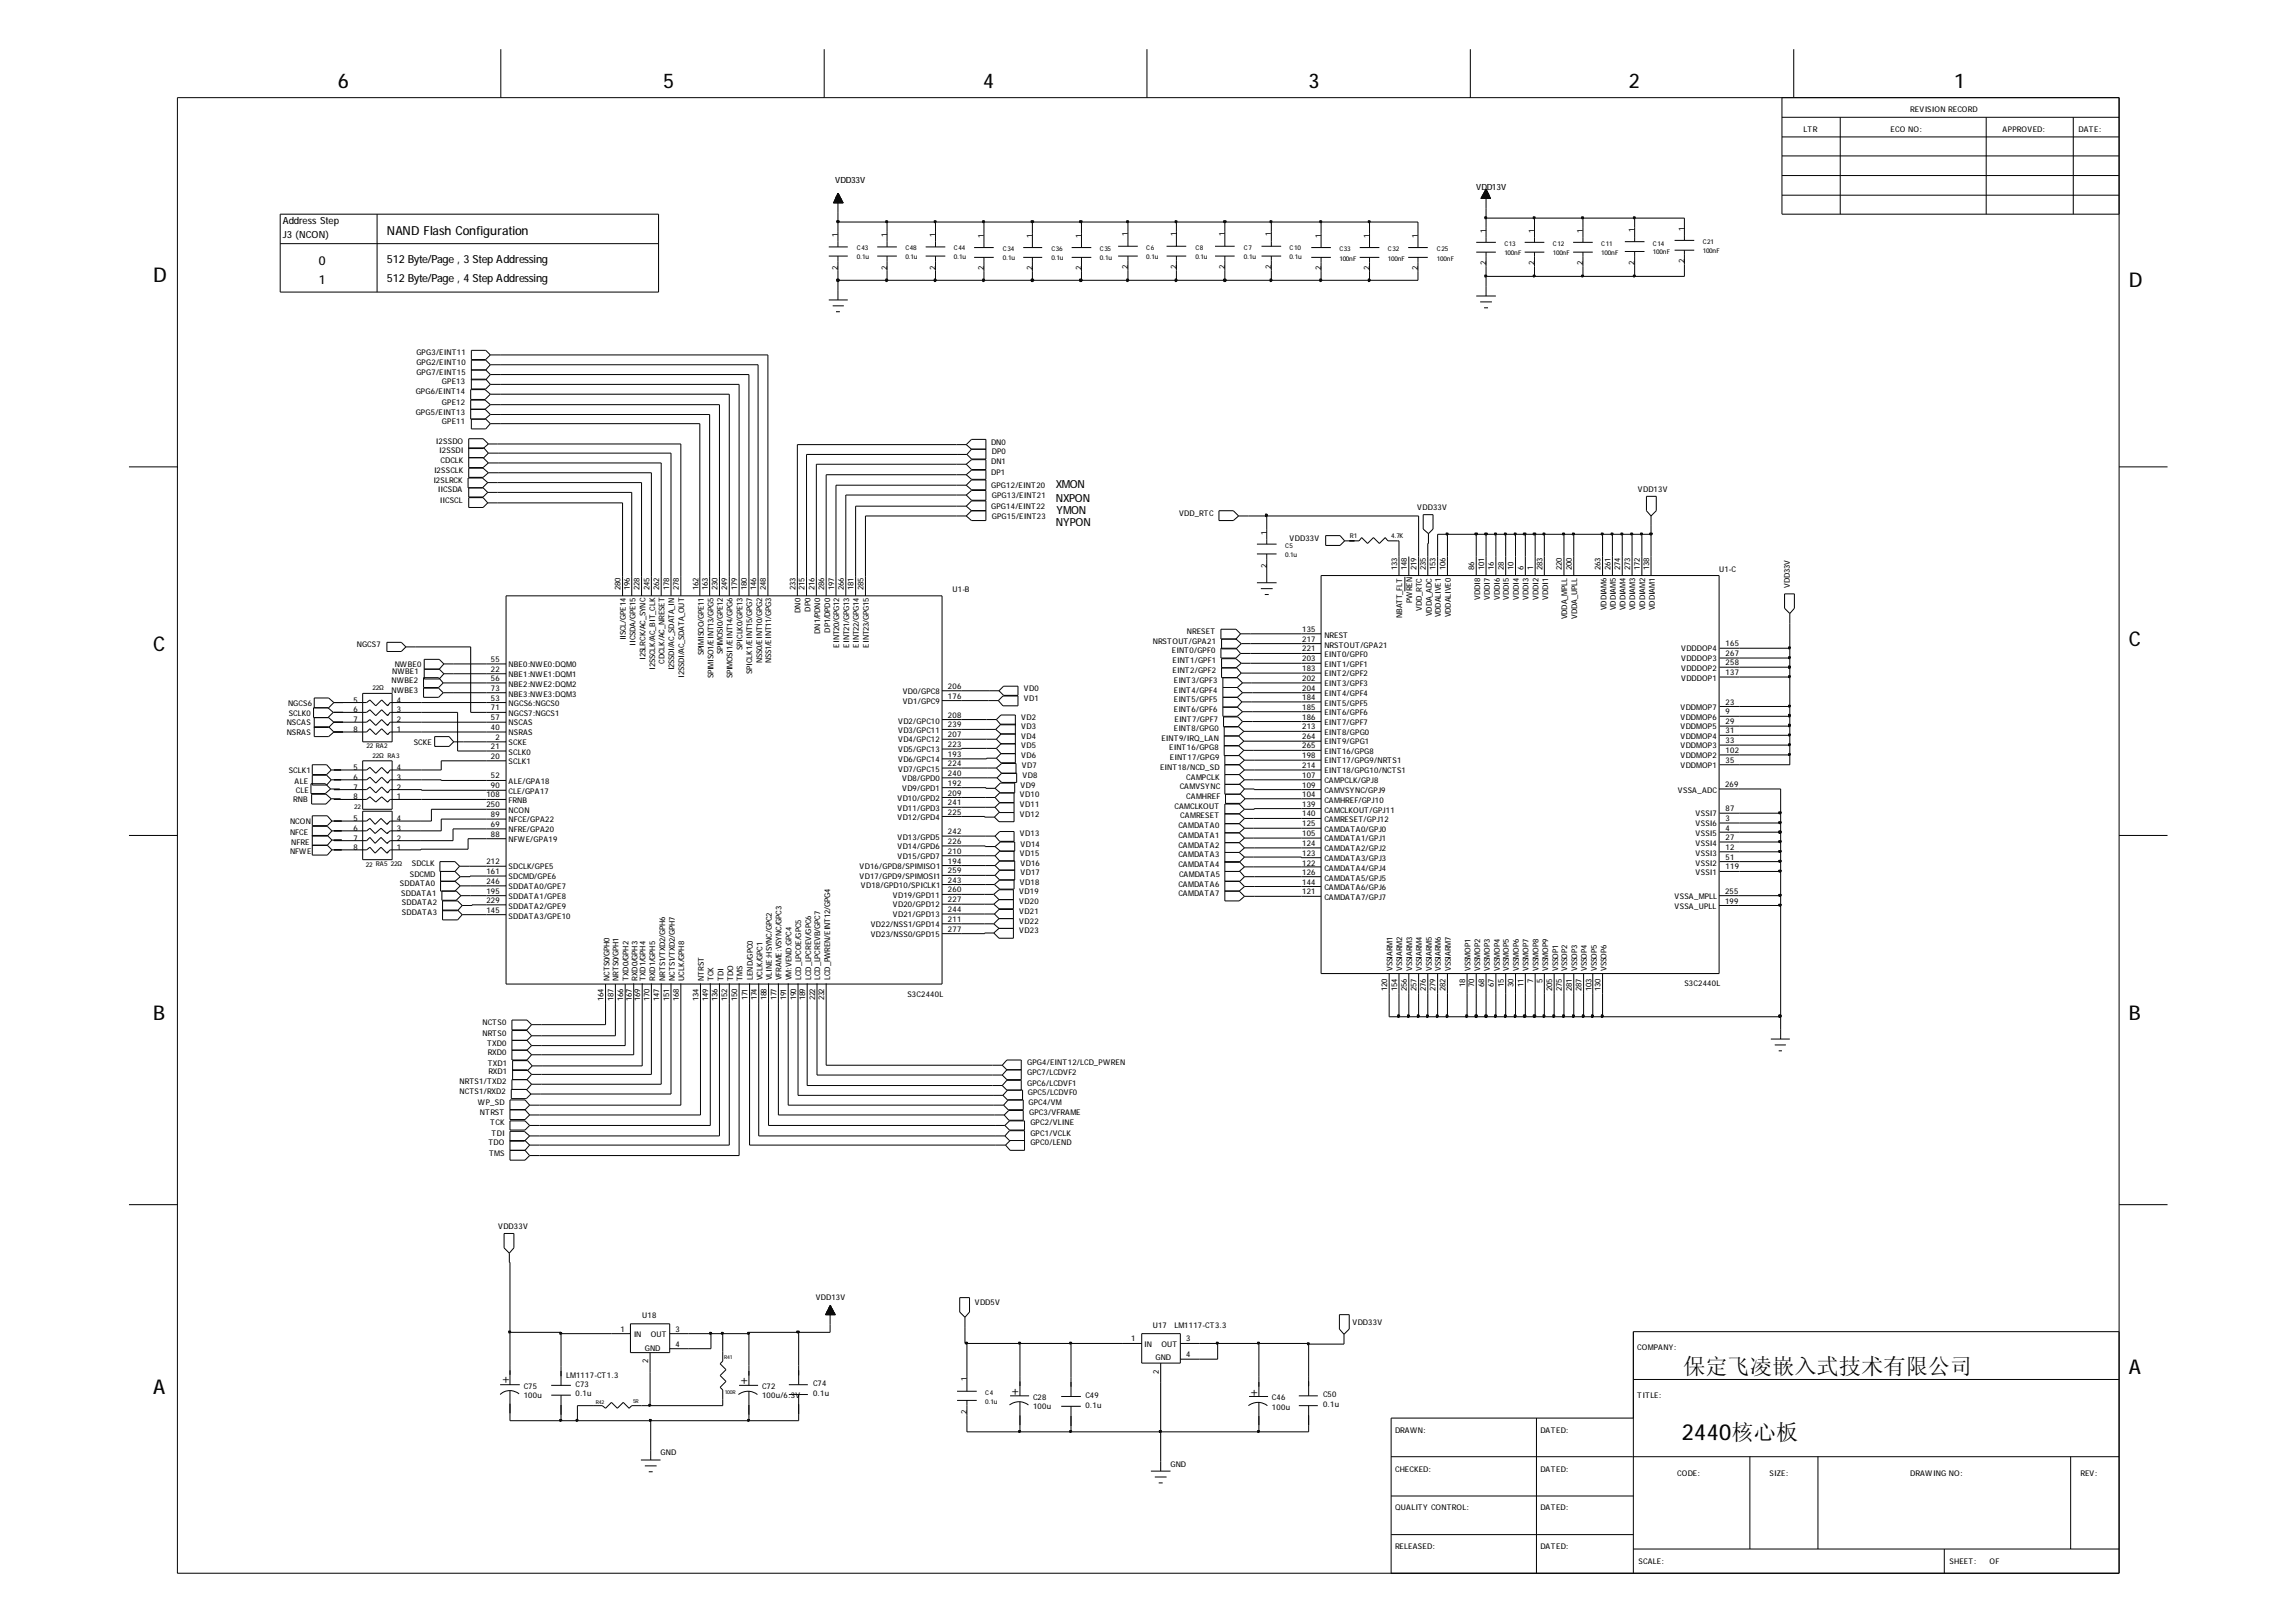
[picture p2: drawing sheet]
<svg xmlns="http://www.w3.org/2000/svg" width="297mm" height="210mm" viewBox="0 0 297 210" stroke-linecap="round" stroke-linejoin="round" font-family="sans-serif">
<defs><g id="words">
<g font-size="2.9">
<text x="217.7" y="177.6">保定飞凌嵌入式技术有限公司</text>
<text x="217.5" y="186.2">2440核心板</text>
</g>
<g font-size="2.6">
<text x="43.7" y="11.4">6</text>
<text x="85.8" y="11.4">5</text>
<text x="127.2" y="11.4">4</text>
<text x="169.2" y="11.4">3</text>
<text x="210.7" y="11.4">2</text>
<text x="252.7" y="11.4">1</text>
<text x="19.8" y="36.5">D</text>
<text x="275.3" y="37.1">D</text>
<text x="275.3" y="83.6">C</text>
<text x="19.8" y="84.3">C</text>
<text x="19.8" y="131.9">B</text>
<text x="275.3" y="131.9">B</text>
<text x="275.3" y="177.7">A</text>
<text x="19.8" y="180.3">A</text>
</g>
<g font-size="1.6">
<text x="41.2" y="34.2">0</text>
<text x="50" y="30.4">NAND Flash Configuration</text>
<text x="41.2" y="36.7">1</text>
<text x="64.9" y="178.9">+</text>
<text x="95.7" y="179">+</text>
<text x="130.7" y="180.4">+</text>
<text x="161.6" y="180.5">+</text>
</g>
<g font-size="1.4">
<text x="50" y="34.1">512 Byte/Page , 3 Step Addressing</text>
<text x="50" y="36.5">512 Byte/Page , 4 Step Addressing</text>
<text x="136.6" y="63.2">XMON</text>
<text x="136.6" y="64.9">NXPON</text>
<text x="136.6" y="68.1">NYPON</text>
<text x="136.7" y="66.5">YMON</text>
</g>
<g font-size="1.3">
<text x="36.6" y="29">Address Step</text>
<text x="36.6" y="30.8">J3 (NCON)</text>
</g>
<g font-size="1.1">
<text x="108" y="23.6">VDD33V</text>
<text x="190.9" y="24.6">VDD13V</text>
</g>
<g font-size="1">
<text x="233.3" y="17">LTR</text>
<text x="244.5" y="17">ECO NO:</text>
<text x="247.1" y="14.5">REVISION RECORD</text>
<text x="259" y="17">APPROVED:</text>
<text x="268.8" y="17">DATE:</text>
<text x="211.4" y="30" transform="rotate(-90 211.4 30)">1</text>
<text x="217.8" y="29.8" transform="rotate(-90 217.8 29.8)">1</text>
<text x="108.4" y="34.9" transform="rotate(-90 108.4 34.9)">2</text>
<text x="108.4" y="30.7" transform="rotate(-90 108.4 30.7)">1</text>
<text x="114.7" y="34.9" transform="rotate(-90 114.7 34.9)">2</text>
<text x="114.7" y="30.7" transform="rotate(-90 114.7 30.7)">1</text>
<text x="121" y="34.9" transform="rotate(-90 121 34.9)">2</text>
<text x="121" y="30.7" transform="rotate(-90 121 30.7)">1</text>
<text x="127.3" y="35" transform="rotate(-90 127.3 35)">2</text>
<text x="127.3" y="30.7" transform="rotate(-90 127.3 30.7)">1</text>
<text x="133.5" y="35" transform="rotate(-90 133.5 35)">2</text>
<text x="133.5" y="30.7" transform="rotate(-90 133.5 30.7)">1</text>
<text x="139.9" y="35" transform="rotate(-90 139.9 35)">2</text>
<text x="139.9" y="30.7" transform="rotate(-90 139.9 30.7)">1</text>
<text x="145.9" y="34.8" transform="rotate(-90 145.9 34.8)">2</text>
<text x="145.9" y="30.6" transform="rotate(-90 145.9 30.6)">1</text>
<text x="152.1" y="34.8" transform="rotate(-90 152.1 34.8)">2</text>
<text x="152.1" y="30.6" transform="rotate(-90 152.1 30.6)">1</text>
<text x="158.4" y="34.8" transform="rotate(-90 158.4 34.8)">2</text>
<text x="158.4" y="30.6" transform="rotate(-90 158.4 30.6)">1</text>
<text x="164.4" y="34.8" transform="rotate(-90 164.4 34.8)">2</text>
<text x="164.4" y="30.6" transform="rotate(-90 164.4 30.6)">1</text>
<text x="170.9" y="35" transform="rotate(-90 170.9 35)">2</text>
<text x="170.9" y="30.7" transform="rotate(-90 170.9 30.7)">1</text>
<text x="177.1" y="35" transform="rotate(-90 177.1 35)">2</text>
<text x="177.1" y="30.7" transform="rotate(-90 177.1 30.7)">1</text>
<text x="183.4" y="35" transform="rotate(-90 183.4 35)">2</text>
<text x="183.4" y="30.7" transform="rotate(-90 183.4 30.7)">1</text>
<text x="192.2" y="34.3" transform="rotate(-90 192.2 34.3)">2</text>
<text x="192.2" y="30.1" transform="rotate(-90 192.2 30.1)">1</text>
<text x="198.5" y="34.3" transform="rotate(-90 198.5 34.3)">2</text>
<text x="198.5" y="30.1" transform="rotate(-90 198.5 30.1)">1</text>
<text x="204.7" y="34.3" transform="rotate(-90 204.7 34.3)">2</text>
<text x="204.7" y="30.1" transform="rotate(-90 204.7 30.1)">1</text>
<text x="211.4" y="34.2" transform="rotate(-90 211.4 34.2)">2</text>
<text x="217.8" y="34.1" transform="rotate(-90 217.8 34.1)">2</text>
<text x="53.8" y="47.2">GPG2/EINT10</text>
<text x="53.8" y="45.9">GPG3/EINT11</text>
<text x="53.8" y="53.6">GPG5/EINT13</text>
<text x="53.8" y="51">GPG6/EINT14</text>
<text x="53.8" y="48.4">GPG7/EINT15</text>
<text x="57.1" y="52.3">GPE12</text>
<text x="57.1" y="49.7">GPE13</text>
<text x="56.4" y="57.4">I2SSDO</text>
<text x="56.8" y="58.6">I2SSDI</text>
<text x="57" y="59.9">CDCLK</text>
<text x="57.1" y="54.8">GPE11</text>
<text x="128.2" y="57.5">DN0</text>
<text x="128.3" y="58.8">DP0</text>
<text x="56" y="62.4">I2SLRCK</text>
<text x="56.1" y="61.1">I2SSCLK</text>
<text x="56.6" y="63.7">IICSDA</text>
<text x="56.9" y="65">IICSCL</text>
<text x="128.2" y="60">DN1</text>
<text x="128.2" y="61.4">DP1</text>
<text x="128.2" y="63.2">GPG12/EINT20</text>
<text x="128.2" y="65.9">GPG14/EINT22</text>
<text x="128.3" y="64.4">GPG13/EINT21</text>
<text x="183.3" y="66">VDD33V</text>
<text x="211.8" y="63.6">VDD13V</text>
<text x="128.3" y="67.2">GPG15/EINT23</text>
<text x="152.5" y="66.7">VDD_RTC</text>
<text x="163.8" y="69.2" transform="rotate(-90 163.8 69.2)">1</text>
<text x="166.8" y="69.9">VDD33V</text>
<text x="80.3" y="76.3" transform="rotate(-90 80.3 76.3)">280</text>
<text x="81.4" y="76.3" transform="rotate(-90 81.4 76.3)">196</text>
<text x="82.7" y="76.3" transform="rotate(-90 82.7 76.3)">228</text>
<text x="84" y="76.3" transform="rotate(-90 84 76.3)">245</text>
<text x="85.3" y="76.3" transform="rotate(-90 85.3 76.3)">262</text>
<text x="86.5" y="76.3" transform="rotate(-90 86.5 76.3)">178</text>
<text x="87.8" y="76.3" transform="rotate(-90 87.8 76.3)">278</text>
<text x="90.3" y="76.3" transform="rotate(-90 90.3 76.3)">162</text>
<text x="91.5" y="76.3" transform="rotate(-90 91.5 76.3)">163</text>
<text x="92.8" y="76.3" transform="rotate(-90 92.8 76.3)">230</text>
<text x="94.1" y="76.3" transform="rotate(-90 94.1 76.3)">249</text>
<text x="95.3" y="76.3" transform="rotate(-90 95.3 76.3)">179</text>
<text x="96.6" y="76.3" transform="rotate(-90 96.6 76.3)">180</text>
<text x="97.8" y="76.3" transform="rotate(-90 97.8 76.3)">146</text>
<text x="99.1" y="76.3" transform="rotate(-90 99.1 76.3)">248</text>
<text x="102.9" y="76.3" transform="rotate(-90 102.9 76.3)">233</text>
<text x="104.1" y="76.3" transform="rotate(-90 104.1 76.3)">215</text>
<text x="105.3" y="76.3" transform="rotate(-90 105.3 76.3)">216</text>
<text x="106.6" y="76.3" transform="rotate(-90 106.6 76.3)">286</text>
<text x="107.9" y="76.3" transform="rotate(-90 107.9 76.3)">197</text>
<text x="109.1" y="76.3" transform="rotate(-90 109.1 76.3)">266</text>
<text x="110.4" y="76.3" transform="rotate(-90 110.4 76.3)">181</text>
<text x="111.7" y="76.3" transform="rotate(-90 111.7 76.3)">285</text>
<text x="123.2" y="76.6">U1-B</text>
<text x="163.8" y="73.4" transform="rotate(-90 163.8 73.4)">2</text>
<text x="180.7" y="73.8" transform="rotate(-90 180.7 73.8)">133</text>
<text x="181.9" y="73.8" transform="rotate(-90 181.9 73.8)">148</text>
<text x="182.6" y="78" transform="rotate(-90 182.6 78)">PWREN</text>
<text x="183.2" y="73.8" transform="rotate(-90 183.2 73.8)">219</text>
<text x="184.4" y="73.8" transform="rotate(-90 184.4 73.8)">235</text>
<text x="185.7" y="73.8" transform="rotate(-90 185.7 73.8)">153</text>
<text x="186.9" y="73.8" transform="rotate(-90 186.9 73.8)">106</text>
<text x="190.7" y="73.8" transform="rotate(-90 190.7 73.8)">86</text>
<text x="191.4" y="77.6" transform="rotate(-90 191.4 77.6)">VDDI8</text>
<text x="191.9" y="73.8" transform="rotate(-90 191.9 73.8)">101</text>
<text x="192.7" y="77.6" transform="rotate(-90 192.7 77.6)">VDDI7</text>
<text x="193.2" y="73.8" transform="rotate(-90 193.2 73.8)">16</text>
<text x="194" y="77.6" transform="rotate(-90 194 77.6)">VDDI6</text>
<text x="194.5" y="73.8" transform="rotate(-90 194.5 73.8)">28</text>
<text x="195.2" y="77.6" transform="rotate(-90 195.2 77.6)">VDDI5</text>
<text x="195.7" y="73.8" transform="rotate(-90 195.7 73.8)">10</text>
<text x="196.4" y="77.6" transform="rotate(-90 196.4 77.6)">VDDI4</text>
<text x="197" y="73.8" transform="rotate(-90 197 73.8)">6</text>
<text x="197.7" y="77.6" transform="rotate(-90 197.7 77.6)">VDDI3</text>
<text x="198.3" y="73.8" transform="rotate(-90 198.3 73.8)">1</text>
<text x="199" y="77.6" transform="rotate(-90 199 77.6)">VDDI2</text>
<text x="199.5" y="73.8" transform="rotate(-90 199.5 73.8)">283</text>
<text x="200.2" y="77.6" transform="rotate(-90 200.2 77.6)">VDDI1</text>
<text x="202" y="73.8" transform="rotate(-90 202 73.8)">220</text>
<text x="203.3" y="73.8" transform="rotate(-90 203.3 73.8)">200</text>
<text x="207" y="73.8" transform="rotate(-90 207 73.8)">263</text>
<text x="208.3" y="73.8" transform="rotate(-90 208.3 73.8)">261</text>
<text x="209.5" y="73.8" transform="rotate(-90 209.5 73.8)">274</text>
<text x="210.8" y="73.8" transform="rotate(-90 210.8 73.8)">273</text>
<text x="212.1" y="73.8" transform="rotate(-90 212.1 73.8)">172</text>
<text x="213.3" y="73.8" transform="rotate(-90 213.3 73.8)">138</text>
<text x="222.3" y="74">U1-C</text>
<text x="231.5" y="76" transform="rotate(-90 231.5 76)">VDD33V</text>
<text x="46.1" y="83.7">NGCS7</text>
<text x="80.9" y="82.8" transform="rotate(-90 80.9 82.8)">IISCL/GPE14</text>
<text x="82.2" y="83.5" transform="rotate(-90 82.2 83.5)">IICSDA/GPE15</text>
<text x="103.5" y="79.3" transform="rotate(-90 103.5 79.3)">DN0</text>
<text x="104.8" y="79.1" transform="rotate(-90 104.8 79.1)">DP0</text>
<text x="106.1" y="82" transform="rotate(-90 106.1 82)">DN1/PDN0</text>
<text x="107.4" y="81.8" transform="rotate(-90 107.4 81.8)">DP1/DPD0</text>
<text x="108.5" y="83.7" transform="rotate(-90 108.5 83.7)">EINT20/GPG12</text>
<text x="109.8" y="83.7" transform="rotate(-90 109.8 83.7)">EINT21/GPG13</text>
<text x="111.1" y="83.7" transform="rotate(-90 111.1 83.7)">EINT22/GPG14</text>
<text x="112.4" y="83.7" transform="rotate(-90 112.4 83.7)">EINT23/GPG15</text>
<text x="149.1" y="83.2">NRSTOUT/GPA21</text>
<text x="153.5" y="82">NRESET</text>
<text x="168.4" y="81.7">135</text>
<text x="168.4" y="83">217</text>
<text x="171.3" y="82.5">NREST</text>
<text x="171.3" y="83.7">NRSTOUT/GPA21</text>
<text x="181.4" y="79.9" transform="rotate(-90 181.4 79.9)">NBATT_FLT</text>
<text x="183.9" y="79" transform="rotate(-90 183.9 79)">VDD_RTC</text>
<text x="185.2" y="79.7" transform="rotate(-90 185.2 79.7)">VDDA_ADC</text>
<text x="186.4" y="79.9" transform="rotate(-90 186.4 79.9)">VDDALIVE1</text>
<text x="187.6" y="79.9" transform="rotate(-90 187.6 79.9)">VDDALIVE0</text>
<text x="202.7" y="80.1" transform="rotate(-90 202.7 80.1)">VDDA_MPLL</text>
<text x="204" y="80" transform="rotate(-90 204 80)">VDDA_UPLL</text>
<text x="207.8" y="78.9" transform="rotate(-90 207.8 78.9)">VDDIAM6</text>
<text x="209" y="78.9" transform="rotate(-90 209 78.9)">VDDIAM5</text>
<text x="210.2" y="78.9" transform="rotate(-90 210.2 78.9)">VDDIAM4</text>
<text x="211.5" y="78.9" transform="rotate(-90 211.5 78.9)">VDDIAM3</text>
<text x="212.8" y="78.9" transform="rotate(-90 212.8 78.9)">VDDIAM2</text>
<text x="214" y="78.9" transform="rotate(-90 214 78.9)">VDDIAM1</text>
<text x="223.2" y="83.6">165</text>
<text x="50.6" y="88.3">NWBE2</text>
<text x="50.6" y="89.6">NWBE3</text>
<text x="50.7" y="87.1">NWBE1</text>
<text x="51.1" y="86.3">NWBE0</text>
<text x="63.5" y="85.6">55</text>
<text x="63.5" y="86.9">22</text>
<text x="63.5" y="88.1">56</text>
<text x="63.5" y="89.3">73</text>
<text x="65.8" y="86.3">NBE0:NWE0:DQM0</text>
<text x="65.8" y="87.6">NBE1:NWE1:DQM1</text>
<text x="65.8" y="88.8">NBE2:NWE2:DQM2</text>
<text x="83.5" y="85.4" transform="rotate(-90 83.5 85.4)">I2SLRCK/AC_SYNC</text>
<text x="84.8" y="86.6" transform="rotate(-90 84.8 86.6)">I2SSCLK/AC_BIT_CLK</text>
<text x="85.9" y="85.9" transform="rotate(-90 85.9 85.9)">CDCLK/AC_NRESET</text>
<text x="87.2" y="86.7" transform="rotate(-90 87.2 86.7)">I2SSDI/AC_SDATA_IN</text>
<text x="88.5" y="87.6" transform="rotate(-90 88.5 87.6)">I2SSDI/AC_SDATA_OUT</text>
<text x="91" y="84.8" transform="rotate(-90 91 84.8)">SPIMISOO/GPE11</text>
<text x="92.3" y="87.7" transform="rotate(-90 92.3 87.7)">SPIMISO1/EINT13/GPG5</text>
<text x="93.5" y="84.6" transform="rotate(-90 93.5 84.6)">SPIMOSI0/GPE12</text>
<text x="94.7" y="87.7" transform="rotate(-90 94.7 87.7)">SPIMOSI1/EINT14/GPG6</text>
<text x="96" y="84" transform="rotate(-90 96 84)">SPICLK0/GPE13</text>
<text x="97.3" y="87.1" transform="rotate(-90 97.3 87.1)">SPICLK1/EINT15/GPG7</text>
<text x="98.6" y="85.8" transform="rotate(-90 98.6 85.8)">NSS0/EINT10/GPG2</text>
<text x="99.7" y="85.8" transform="rotate(-90 99.7 85.8)">NSS1/EINT11/GPG3</text>
<text x="116.8" y="89.8">VD0/GPC8</text>
<text x="122.6" y="89.1">206</text>
<text x="132.4" y="89.3">VD0</text>
<text x="151.6" y="84.5">EINT0/GPF0</text>
<text x="151.6" y="85.8">EINT1/GPF1</text>
<text x="151.6" y="87.1">EINT2/GPF2</text>
<text x="151.8" y="88.3">EINT3/GPF3</text>
<text x="151.8" y="89.6">EINT4/GPF4</text>
<text x="168.4" y="84.3">221</text>
<text x="168.4" y="85.5">203</text>
<text x="168.4" y="86.8">183</text>
<text x="168.4" y="88.1">202</text>
<text x="168.4" y="89.3">204</text>
<text x="171.3" y="85">EINT0/GPF0</text>
<text x="171.3" y="86.2">EINT1/GPF1</text>
<text x="171.3" y="87.5">EINT2/GPF2</text>
<text x="171.3" y="88.7">EINT3/GPF3</text>
<text x="217.4" y="84.3">VDDDOP4</text>
<text x="217.4" y="85.5">VDDDOP3</text>
<text x="217.4" y="86.8">VDDDOP2</text>
<text x="217.4" y="88.1">VDDDOP1</text>
<text x="223.2" y="84.9">267</text>
<text x="223.2" y="86">258</text>
<text x="223.2" y="87.3">137</text>
<text x="37.1" y="93.7">NSCAS</text>
<text x="37.1" y="95.1">NSRAS</text>
<text x="37.3" y="91.3">NGCS6</text>
<text x="37.3" y="92.6">SCLK0</text>
<text x="45.7" y="94.7">8</text>
<text x="45.7" y="93.4">7</text>
<text x="45.7" y="92.1">6</text>
<text x="45.7" y="90.9">5</text>
<text x="51.3" y="94.7">1</text>
<text x="51.3" y="93.4">2</text>
<text x="51.3" y="92.1">3</text>
<text x="51.3" y="90.9">4</text>
<text x="63.5" y="90.6">53</text>
<text x="63.5" y="91.9">71</text>
<text x="63.5" y="93.1">57</text>
<text x="63.5" y="94.4">40</text>
<text x="64.1" y="95.7">2</text>
<text x="65.8" y="90.1">NBE3:NWE3:DQM3</text>
<text x="65.8" y="91.4">NGCS6:NGCS0</text>
<text x="65.8" y="92.6">NGCS7:NGCS1</text>
<text x="65.8" y="93.8">NSCAS</text>
<text x="65.8" y="95.1">NSRAS</text>
<text x="116.2" y="93.6">VD2/GPC10</text>
<text x="116.2" y="94.8">VD3/GPC11</text>
<text x="116.8" y="91">VD1/GPC9</text>
<text x="122.6" y="90.4">176</text>
<text x="122.6" y="92.8">208</text>
<text x="122.6" y="94.1">239</text>
<text x="122.6" y="95.3">207</text>
<text x="132.1" y="93.1">VD2</text>
<text x="132.1" y="94.3">VD3</text>
<text x="132.1" y="95.6">VD4</text>
<text x="132.4" y="90.6">VD1</text>
<text x="150.2" y="95.9">EINT9/IRQ_LAN</text>
<text x="151.8" y="90.8">EINT5/GPF5</text>
<text x="151.8" y="92">EINT6/GPF6</text>
<text x="151.8" y="94.6">EINT8/GPG0</text>
<text x="151.9" y="93.3">EINT7/GPF7</text>
<text x="168.4" y="90.5">184</text>
<text x="168.4" y="91.8">185</text>
<text x="168.4" y="93.1">186</text>
<text x="168.4" y="94.3">213</text>
<text x="168.4" y="95.6">264</text>
<text x="171.3" y="90">EINT4/GPF4</text>
<text x="171.3" y="91.3">EINT5/GPF5</text>
<text x="171.3" y="92.5">EINT6/GPF6</text>
<text x="171.3" y="93.7">EINT7/GPF7</text>
<text x="171.3" y="95">EINT8/GPG0</text>
<text x="217.3" y="91.8">VDDMOP7</text>
<text x="217.3" y="93.1">VDDMOP6</text>
<text x="217.3" y="94.3">VDDMOP5</text>
<text x="217.3" y="95.6">VDDMOP4</text>
<text x="223.2" y="91.1">23</text>
<text x="223.2" y="92.4">9</text>
<text x="223.2" y="93.7">29</text>
<text x="223.2" y="94.8">31</text>
<text x="37.3" y="100">SCLK1</text>
<text x="38.1" y="101.4">ALE</text>
<text x="45.7" y="100.9">6</text>
<text x="45.7" y="99.6">5</text>
<text x="51.3" y="100.9">3</text>
<text x="51.3" y="99.6">4</text>
<text x="53.5" y="96.4">SCKE</text>
<text x="63.5" y="96.9">21</text>
<text x="63.5" y="98.1">20</text>
<text x="63.5" y="100.7">52</text>
<text x="63.5" y="102">90</text>
<text x="65.8" y="96.4">SCKE</text>
<text x="65.8" y="97.6">SCLK0</text>
<text x="65.8" y="98.8">SCLK1</text>
<text x="65.8" y="101.4">ALE/GPA18</text>
<text x="116.2" y="96">VD4/GPC12</text>
<text x="116.2" y="97.3">VD5/GPC13</text>
<text x="116.2" y="98.6">VD6/GPC14</text>
<text x="116.2" y="99.8">VD7/GPC15</text>
<text x="116.7" y="101">VD8/GPD0</text>
<text x="122.6" y="96.6">223</text>
<text x="122.6" y="97.9">193</text>
<text x="122.6" y="99.1">224</text>
<text x="122.6" y="100.3">240</text>
<text x="122.6" y="101.6">192</text>
<text x="132" y="102">VD9</text>
<text x="132.1" y="96.8">VD5</text>
<text x="132.1" y="98.1">VD6</text>
<text x="132.2" y="99.3">VD7</text>
<text x="132.2" y="100.6">VD8</text>
<text x="150" y="99.6">EINT18/NCD_SD</text>
<text x="151.2" y="97">EINT16/GPG8</text>
<text x="151.3" y="98.3">EINT17/GPG9</text>
<text x="153.4" y="100.9">CAMPCLK</text>
<text x="168.4" y="96.8">265</text>
<text x="168.4" y="98.1">198</text>
<text x="168.4" y="99.3">214</text>
<text x="168.4" y="100.6">107</text>
<text x="168.4" y="101.9">109</text>
<text x="171.3" y="96.3">EINT9/GPG1</text>
<text x="171.3" y="97.6">EINT16/GPG8</text>
<text x="171.3" y="98.7">EINT17/GPG9/NRTS1</text>
<text x="171.3" y="100">EINT18/GPG10/NCTS1</text>
<text x="171.3" y="101.3">CAMPCLK/GPJ8</text>
<text x="217.3" y="96.8">VDDMOP3</text>
<text x="217.3" y="98.1">VDDMOP2</text>
<text x="217.3" y="99.3">VDDMOP1</text>
<text x="223.1" y="101.8">269</text>
<text x="223.2" y="96.1">33</text>
<text x="223.2" y="97.4">102</text>
<text x="223.2" y="98.7">35</text>
<text x="37.5" y="106.6">NCON</text>
<text x="37.5" y="108">NFCE</text>
<text x="37.9" y="103.7">RNB</text>
<text x="38.3" y="102.5">CLE</text>
<text x="45.7" y="103.4">8</text>
<text x="45.7" y="102.1">7</text>
<text x="45.7" y="107.5">6</text>
<text x="45.7" y="106.2">5</text>
<text x="51.3" y="103.4">1</text>
<text x="51.3" y="102.1">2</text>
<text x="51.3" y="107.5">3</text>
<text x="51.3" y="106.2">4</text>
<text x="62.9" y="103.1">108</text>
<text x="62.9" y="104.4">250</text>
<text x="63.5" y="105.7">89</text>
<text x="63.5" y="106.9">69</text>
<text x="65.8" y="102.6">CLE/GPA17</text>
<text x="65.8" y="103.9">FRNB</text>
<text x="65.8" y="105.2">NCON</text>
<text x="65.8" y="106.4">NFCE/GPA22</text>
<text x="65.8" y="107.6">NFRE/GPA20</text>
<text x="116.1" y="103.6">VD10/GPD2</text>
<text x="116.1" y="104.8">VD11/GPD3</text>
<text x="116.1" y="106.1">VD12/GPD4</text>
<text x="116.7" y="102.3">VD9/GPD1</text>
<text x="122.6" y="102.9">209</text>
<text x="122.6" y="104.2">241</text>
<text x="122.6" y="105.3">225</text>
<text x="122.6" y="107.9">242</text>
<text x="131.9" y="103.1">VD10</text>
<text x="131.9" y="104.4">VD11</text>
<text x="131.9" y="105.7">VD12</text>
<text x="151.9" y="104.7">CAMCLKOUT</text>
<text x="152.4" y="107.1">CAMDATA0</text>
<text x="152.6" y="102">CAMVSYNC</text>
<text x="152.7" y="105.8">CAMRESET</text>
<text x="153.4" y="103.3">CAMHREF</text>
<text x="168.4" y="103.1">104</text>
<text x="168.4" y="104.3">139</text>
<text x="168.4" y="105.6">140</text>
<text x="168.4" y="106.9">125</text>
<text x="171.3" y="102.5">CAMVSYNC/GPJ9</text>
<text x="171.3" y="103.8">CAMHREF/GPJ10</text>
<text x="171.3" y="105.1">CAMCLKOUT/GPJ11</text>
<text x="171.3" y="106.4">CAMRESET/GPJ12</text>
<text x="171.3" y="107.5">CAMDATA0/GPJ0</text>
<text x="217" y="102.5">VSSA_ADC</text>
<text x="219.3" y="105.6">VSSI7</text>
<text x="219.3" y="106.9">VSSI6</text>
<text x="223.2" y="104.9">87</text>
<text x="223.2" y="106.2">3</text>
<text x="223.2" y="107.5">4</text>
<text x="37.5" y="110.4">NFWE</text>
<text x="37.7" y="109.2">NFRE</text>
<text x="45.7" y="109.9">8</text>
<text x="45.7" y="108.7">7</text>
<text x="51.3" y="109.9">1</text>
<text x="51.3" y="108.7">2</text>
<text x="53" y="113.4">SDCMD</text>
<text x="53.3" y="112">SDCLK</text>
<text x="62.9" y="111.8">212</text>
<text x="62.9" y="113">161</text>
<text x="63.5" y="108.2">88</text>
<text x="65.8" y="108.9">NFWE/GPA19</text>
<text x="65.8" y="112.5">SDCLK/GPE5</text>
<text x="65.8" y="113.7">SDCMD/GPE6</text>
<text x="111.2" y="112.4">VD16/GPD8/SPIMISO1</text>
<text x="111.2" y="113.6">VD17/GPD9/SPIMOSI1</text>
<text x="116.1" y="108.6">VD13/GPD5</text>
<text x="116.1" y="109.8">VD14/GPD6</text>
<text x="116.1" y="111.1">VD15/GPD7</text>
<text x="122.6" y="109.1">226</text>
<text x="122.6" y="110.4">210</text>
<text x="122.6" y="111.7">194</text>
<text x="122.6" y="113">259</text>
<text x="131.9" y="108.1">VD13</text>
<text x="131.9" y="110.7">VD15</text>
<text x="132" y="109.5">VD14</text>
<text x="132" y="111.9">VD16</text>
<text x="132" y="113.2">VD17</text>
<text x="152.4" y="108.4">CAMDATA1</text>
<text x="152.4" y="109.7">CAMDATA2</text>
<text x="152.4" y="110.8">CAMDATA3</text>
<text x="152.4" y="112.1">CAMDATA4</text>
<text x="152.5" y="113.4">CAMDATA5</text>
<text x="168.4" y="108.1">105</text>
<text x="168.4" y="109.4">124</text>
<text x="168.4" y="110.7">123</text>
<text x="168.4" y="111.9">122</text>
<text x="168.4" y="113.1">126</text>
<text x="171.3" y="108.8">CAMDATA1/GPJ1</text>
<text x="171.3" y="110.1">CAMDATA2/GPJ2</text>
<text x="171.3" y="111.4">CAMDATA3/GPJ3</text>
<text x="171.3" y="112.6">CAMDATA4/GPJ4</text>
<text x="171.3" y="113.9">CAMDATA5/GPJ5</text>
<text x="219.3" y="108.1">VSSI5</text>
<text x="219.3" y="109.4">VSSI4</text>
<text x="219.3" y="110.7">VSSI3</text>
<text x="219.3" y="111.9">VSSI2</text>
<text x="219.3" y="113.1">VSSI1</text>
<text x="223.2" y="108.6">27</text>
<text x="223.2" y="109.9">12</text>
<text x="223.2" y="111.2">51</text>
<text x="223.2" y="112.5">119</text>
<text x="51.7" y="114.6">SDDATA0</text>
<text x="51.9" y="115.8">SDDATA1</text>
<text x="52" y="117.1">SDDATA2</text>
<text x="52" y="118.3">SDDATA3</text>
<text x="62.9" y="114.3">246</text>
<text x="62.9" y="115.6">195</text>
<text x="62.9" y="116.8">229</text>
<text x="62.9" y="118">145</text>
<text x="65.8" y="115">SDDATA0/GPE7</text>
<text x="65.8" y="116.3">SDDATA1/GPE8</text>
<text x="65.8" y="117.5">SDDATA2/GPE9</text>
<text x="65.8" y="118.8">SDDATA3/GPE10</text>
<text x="111.3" y="114.9">VD18/GPD10/SPICLK1</text>
<text x="112.6" y="119.9">VD22/NSS1/GPD14</text>
<text x="115.5" y="116.2">VD19/GPD11</text>
<text x="115.5" y="117.4">VD20/GPD12</text>
<text x="115.5" y="118.6">VD21/GPD13</text>
<text x="122.6" y="114.2">243</text>
<text x="122.6" y="115.4">260</text>
<text x="122.6" y="116.7">227</text>
<text x="122.6" y="118">244</text>
<text x="122.6" y="119.2">211</text>
<text x="131.8" y="115.7">VD19</text>
<text x="131.8" y="116.9">VD20</text>
<text x="131.8" y="118.2">VD21</text>
<text x="131.8" y="119.5">VD22</text>
<text x="131.9" y="114.4">VD18</text>
<text x="152.4" y="114.7">CAMDATA6</text>
<text x="152.4" y="115.9">CAMDATA7</text>
<text x="168.4" y="114.4">144</text>
<text x="168.4" y="115.7">121</text>
<text x="171.3" y="115.1">CAMDATA6/GPJ6</text>
<text x="171.3" y="116.3">CAMDATA7/GPJ7</text>
<text x="216.6" y="116.3">VSSA_MPLL</text>
<text x="216.6" y="117.5">VSSA_UPLL</text>
<text x="223.1" y="115.6">255</text>
<text x="223.1" y="116.9">199</text>
<text x="112.6" y="121.2">VD23/NSS0/GPD15</text>
<text x="122.6" y="120.5">277</text>
<text x="131.8" y="120.7">VD23</text>
<text x="180.1" y="125.6" transform="rotate(-90 180.1 125.6)">VSSIARM1</text>
<text x="181.4" y="125.6" transform="rotate(-90 181.4 125.6)">VSSIARM2</text>
<text x="182.6" y="125.6" transform="rotate(-90 182.6 125.6)">VSSIARM3</text>
<text x="183.9" y="125.6" transform="rotate(-90 183.9 125.6)">VSSIARM4</text>
<text x="185.2" y="125.6" transform="rotate(-90 185.2 125.6)">VSSIARM5</text>
<text x="186.4" y="125.6" transform="rotate(-90 186.4 125.6)">VSSIARM6</text>
<text x="187.6" y="125.6" transform="rotate(-90 187.6 125.6)">VSSIARM7</text>
<text x="190.2" y="125.6" transform="rotate(-90 190.2 125.6)">VSSMOP1</text>
<text x="191.4" y="125.6" transform="rotate(-90 191.4 125.6)">VSSMOP2</text>
<text x="192.7" y="125.6" transform="rotate(-90 192.7 125.6)">VSSMOP3</text>
<text x="194" y="125.6" transform="rotate(-90 194 125.6)">VSSMOP4</text>
<text x="195.2" y="125.6" transform="rotate(-90 195.2 125.6)">VSSMOP5</text>
<text x="196.4" y="125.6" transform="rotate(-90 196.4 125.6)">VSSMOP6</text>
<text x="197.7" y="125.6" transform="rotate(-90 197.7 125.6)">VSSMOP7</text>
<text x="199" y="125.6" transform="rotate(-90 199 125.6)">VSSMOP8</text>
<text x="200.2" y="125.6" transform="rotate(-90 200.2 125.6)">VSSMOP9</text>
<text x="201.5" y="125.6" transform="rotate(-90 201.5 125.6)">VSSOP1</text>
<text x="202.7" y="125.6" transform="rotate(-90 202.7 125.6)">VSSOP2</text>
<text x="204" y="125.6" transform="rotate(-90 204 125.6)">VSSOP3</text>
<text x="205.2" y="125.6" transform="rotate(-90 205.2 125.6)">VSSOP4</text>
<text x="206.5" y="125.6" transform="rotate(-90 206.5 125.6)">VSSOP5</text>
<text x="207.8" y="125.6" transform="rotate(-90 207.8 125.6)">VSSOP6</text>
<text x="78.1" y="129.5" transform="rotate(-90 78.1 129.5)">164</text>
<text x="78.8" y="126.8" transform="rotate(-90 78.8 126.8)">NCTS0/GPH0</text>
<text x="79.3" y="129.5" transform="rotate(-90 79.3 129.5)">187</text>
<text x="80" y="126.8" transform="rotate(-90 80 126.8)">NRTS0/GPH1</text>
<text x="80.6" y="129.5" transform="rotate(-90 80.6 129.5)">166</text>
<text x="81.3" y="126.8" transform="rotate(-90 81.3 126.8)">TXD0/GPH2</text>
<text x="81.7" y="129.5" transform="rotate(-90 81.7 129.5)">167</text>
<text x="82.5" y="126.8" transform="rotate(-90 82.5 126.8)">RXD0/GPH3</text>
<text x="82.8" y="129.5" transform="rotate(-90 82.8 129.5)">169</text>
<text x="83.5" y="126.8" transform="rotate(-90 83.5 126.8)">TXD1/GPH4</text>
<text x="84" y="129.5" transform="rotate(-90 84 129.5)">170</text>
<text x="84.8" y="126.8" transform="rotate(-90 84.8 126.8)">RXD1/GPH5</text>
<text x="85.3" y="129.5" transform="rotate(-90 85.3 129.5)">147</text>
<text x="86" y="126.8" transform="rotate(-90 86 126.8)">NRTS1/TXD2/GPH6</text>
<text x="86.5" y="129.5" transform="rotate(-90 86.5 129.5)">151</text>
<text x="87.3" y="126.8" transform="rotate(-90 87.3 126.8)">NCTS1/TXD2/GPH7</text>
<text x="87.8" y="129.5" transform="rotate(-90 87.8 129.5)">168</text>
<text x="88.5" y="126.8" transform="rotate(-90 88.5 126.8)">UCLK/GPH8</text>
<text x="90.3" y="129.5" transform="rotate(-90 90.3 129.5)">134</text>
<text x="91" y="126.8" transform="rotate(-90 91 126.8)">NTRST</text>
<text x="91.6" y="129.5" transform="rotate(-90 91.6 129.5)">149</text>
<text x="92.3" y="126.8" transform="rotate(-90 92.3 126.8)">TCK</text>
<text x="92.8" y="129.5" transform="rotate(-90 92.8 129.5)">136</text>
<text x="93.6" y="126.8" transform="rotate(-90 93.6 126.8)">TDI</text>
<text x="94.1" y="129.5" transform="rotate(-90 94.1 129.5)">152</text>
<text x="94.8" y="126.8" transform="rotate(-90 94.8 126.8)">TDO</text>
<text x="95.3" y="129.5" transform="rotate(-90 95.3 129.5)">150</text>
<text x="96" y="126.8" transform="rotate(-90 96 126.8)">TMS</text>
<text x="96.7" y="129.4" transform="rotate(-90 96.7 129.4)">171</text>
<text x="97.4" y="126.8" transform="rotate(-90 97.4 126.8)">LEND/GPC0</text>
<text x="97.9" y="129.4" transform="rotate(-90 97.9 129.4)">174</text>
<text x="98.6" y="126.8" transform="rotate(-90 98.6 126.8)">VCLK/GPC1</text>
<text x="99.1" y="129.4" transform="rotate(-90 99.1 129.4)">188</text>
<text x="99.8" y="126.8" transform="rotate(-90 99.8 126.8)">VLINE:HSYNC/GPC2</text>
<text x="100.4" y="129.4" transform="rotate(-90 100.4 129.4)">177</text>
<text x="101.1" y="126.8" transform="rotate(-90 101.1 126.8)">VFRAME:VSYNC/GPC3</text>
<text x="101.7" y="129.4" transform="rotate(-90 101.7 129.4)">191</text>
<text x="102.4" y="126.8" transform="rotate(-90 102.4 126.8)">VM:VEND:GPC4</text>
<text x="103" y="129.4" transform="rotate(-90 103 129.4)">190</text>
<text x="103.6" y="126.8" transform="rotate(-90 103.6 126.8)">LCD_LPCOE/GPC5</text>
<text x="104.1" y="129.4" transform="rotate(-90 104.1 129.4)">189</text>
<text x="104.9" y="126.8" transform="rotate(-90 104.9 126.8)">LCD_LPCREV/GPC6</text>
<text x="105.4" y="129.4" transform="rotate(-90 105.4 129.4)">222</text>
<text x="106.1" y="126.8" transform="rotate(-90 106.1 126.8)">LCD_LPCREVB/GPC7</text>
<text x="106.6" y="129.4" transform="rotate(-90 106.6 129.4)">232</text>
<text x="107.4" y="126.8" transform="rotate(-90 107.4 126.8)">LCD_PWREN/EINT12/GPG4</text>
<text x="117.3" y="129">S3C2440L</text>
<text x="179.4" y="128.2" transform="rotate(-90 179.4 128.2)">120</text>
<text x="180.7" y="128.2" transform="rotate(-90 180.7 128.2)">154</text>
<text x="181.9" y="128.2" transform="rotate(-90 181.9 128.2)">256</text>
<text x="183.2" y="128.2" transform="rotate(-90 183.2 128.2)">257</text>
<text x="184.4" y="128.2" transform="rotate(-90 184.4 128.2)">276</text>
<text x="185.7" y="128.2" transform="rotate(-90 185.7 128.2)">279</text>
<text x="186.9" y="128.2" transform="rotate(-90 186.9 128.2)">282</text>
<text x="189.5" y="127.7" transform="rotate(-90 189.5 127.7)">18</text>
<text x="190.7" y="127.7" transform="rotate(-90 190.7 127.7)">70</text>
<text x="191.9" y="127.7" transform="rotate(-90 191.9 127.7)">68</text>
<text x="193.2" y="127.7" transform="rotate(-90 193.2 127.7)">67</text>
<text x="194.5" y="127.7" transform="rotate(-90 194.5 127.7)">15</text>
<text x="195.7" y="127.7" transform="rotate(-90 195.7 127.7)">30</text>
<text x="197" y="127.7" transform="rotate(-90 197 127.7)">11</text>
<text x="198.3" y="127.2" transform="rotate(-90 198.3 127.2)">7</text>
<text x="199.5" y="127.2" transform="rotate(-90 199.5 127.2)">5</text>
<text x="200.7" y="128.2" transform="rotate(-90 200.7 128.2)">205</text>
<text x="202" y="128.2" transform="rotate(-90 202 128.2)">275</text>
<text x="203.3" y="128.2" transform="rotate(-90 203.3 128.2)">281</text>
<text x="204.6" y="128.2" transform="rotate(-90 204.6 128.2)">287</text>
<text x="205.8" y="128.2" transform="rotate(-90 205.8 128.2)">103</text>
<text x="207" y="128.2" transform="rotate(-90 207 128.2)">130</text>
<text x="217.8" y="127.5">S3C2440L</text>
<text x="62.4" y="132.5">NCTS0</text>
<text x="62.4" y="134">NRTS0</text>
<text x="63" y="135.2">TXD0</text>
<text x="63.1" y="136.4">RXD0</text>
<text x="63.1" y="137.9">TXD1</text>
<text x="132.8" y="137.8">GPG4/EINT12/LCD_PWREN</text>
<text x="59.4" y="140.2">NRTS1/TXD2</text>
<text x="59.4" y="141.5">NCTS1/RXD2</text>
<text x="61.8" y="142.9">WP_SD</text>
<text x="63.2" y="139">RXD1</text>
<text x="132.8" y="140.4">GPC6/LCDVF1</text>
<text x="132.8" y="139">GPC7/LCDVF2</text>
<text x="132.9" y="141.7">GPC5/LCDVF0</text>
<text x="133" y="142.9">GPC4/VM</text>
<text x="62.1" y="144.2">NTRST</text>
<text x="63.2" y="148.1">TDO</text>
<text x="63.2" y="149.5">TMS</text>
<text x="63.4" y="145.6">TCK</text>
<text x="63.6" y="146.9">TDI</text>
<text x="133.1" y="144.2">GPC3/VFRAME</text>
<text x="133.3" y="148.1">GPC0/LEND</text>
<text x="133.3" y="146.9">GPC1/VCLK</text>
<text x="133.3" y="145.6">GPC2/VLINE</text>
<text x="64.4" y="158.9">VDD33V</text>
<text x="80.3" y="172.2">1</text>
<text x="82" y="172.9">IN</text>
<text x="83.1" y="170.4">U18</text>
<text x="84.2" y="172.9">OUT</text>
<text x="87.4" y="172.2">3</text>
<text x="105.5" y="168.2">VDD13V</text>
<text x="126.1" y="168.8">VDD5V</text>
<text x="146.3" y="173.5">1</text>
<text x="149.1" y="171.8">U17</text>
<text x="151.9" y="171.7">LM1117-CT3.3</text>
<text x="153.4" y="173.5">3</text>
<text x="174.9" y="171.4">VDD33V</text>
<text x="67.7" y="179.6">C75</text>
<text x="73.2" y="178.2">LM1117-CT1.3</text>
<text x="74.4" y="179.3">C73</text>
<text x="83.4" y="174.7">GND</text>
<text x="83.8" y="176.3" transform="rotate(-90 83.8 176.3)">2</text>
<text x="87.4" y="174.3">4</text>
<text x="98.6" y="179.7">C72</text>
<text x="105.2" y="179.3">C74</text>
<text x="125.1" y="178.7" transform="rotate(-90 125.1 178.7)">1</text>
<text x="148" y="174.3">IN</text>
<text x="149.4" y="176">GND</text>
<text x="149.9" y="177.6" transform="rotate(-90 149.9 177.6)">2</text>
<text x="150.2" y="174.3">OUT</text>
<text x="153.4" y="175.5">4</text>
<text x="211.8" y="174.6">COMPANY:</text>
<text x="67.7" y="180.8">100u</text>
<text x="74.4" y="180.6">0.1u</text>
<text x="98.6" y="180.9">100u/6.3V</text>
<text x="105.2" y="180.5">0.1u</text>
<text x="125.1" y="182.9" transform="rotate(-90 125.1 182.9)">2</text>
<text x="133.6" y="181">C28</text>
<text x="133.6" y="182.2">100u</text>
<text x="140.4" y="180.8">C49</text>
<text x="140.4" y="182">0.1u</text>
<text x="164.5" y="181.1">C46</text>
<text x="164.5" y="182.3">100u</text>
<text x="171.1" y="180.7">C50</text>
<text x="171.1" y="182">0.1u</text>
<text x="180.4" y="185.3">DRAWN:</text>
<text x="199.2" y="185.3">DATED:</text>
<text x="211.8" y="180.9">TITLE:</text>
<text x="85.4" y="188.2">GND</text>
<text x="151.4" y="189.7">GND</text>
<text x="180.4" y="190.3">CHECKED:</text>
<text x="199.2" y="190.3">DATED:</text>
<text x="216.9" y="190.9">CODE:</text>
<text x="228.9" y="190.9">SIZE:</text>
<text x="247.1" y="190.9">DRAWING NO:</text>
<text x="269.1" y="190.9">REV:</text>
<text x="180.4" y="195.3">QUALITY CONTROL:</text>
<text x="199.2" y="195.3">DATED:</text>
<text x="180.4" y="200.3">RELEASED:</text>
<text x="199.2" y="200.3">DATED:</text>
<text x="211.9" y="202.3">SCALE:</text>
<text x="252.1" y="202.3">SHEET:</text>
<text x="257.3" y="202.3">OF</text>
</g>
<g font-size=".8">
<text x="110.8" y="32.4">C43</text>
<text x="110.8" y="33.5">0.1u</text>
<text x="117.1" y="32.4">C48</text>
<text x="117.1" y="33.5">0.1u</text>
<text x="123.4" y="32.4">C44</text>
<text x="123.4" y="33.5">0.1u</text>
<text x="129.7" y="32.5">C34</text>
<text x="129.7" y="33.6">0.1u</text>
<text x="136" y="32.5">C36</text>
<text x="136" y="33.6">0.1u</text>
<text x="142.2" y="32.5">C35</text>
<text x="142.2" y="33.6">0.1u</text>
<text x="148.3" y="32.4">C6</text>
<text x="148.3" y="33.5">0.1u</text>
<text x="154.6" y="32.4">C8</text>
<text x="154.6" y="33.5">0.1u</text>
<text x="160.9" y="32.4">C7</text>
<text x="160.9" y="33.5">0.1u</text>
<text x="166.8" y="32.4">C10</text>
<text x="166.8" y="33.5">0.1u</text>
<text x="173.2" y="32.5">C33</text>
<text x="173.2" y="33.7">100nF</text>
<text x="179.5" y="32.5">C32</text>
<text x="179.5" y="33.7">100nF</text>
<text x="185.8" y="32.5">C25</text>
<text x="185.8" y="33.7">100nF</text>
<text x="194.6" y="31.8">C13</text>
<text x="194.6" y="32.9">100nF</text>
<text x="200.8" y="31.8">C12</text>
<text x="200.8" y="32.9">100nF</text>
<text x="207.1" y="31.8">C11</text>
<text x="207.1" y="32.9">100nF</text>
<text x="213.8" y="31.8">C14</text>
<text x="213.8" y="32.9">100nF</text>
<text x="220.2" y="31.6">C21</text>
<text x="220.2" y="32.7">100nF</text>
<text x="166.2" y="70.9">C5</text>
<text x="174.6" y="69.6">R1</text>
<text x="179.9" y="69.6">4.7K</text>
<text x="166.2" y="72.1">0.1u</text>
<text x="48.2" y="89.3">22Ω</text>
<text x="47.4" y="96.8">22 RA2</text>
<text x="48.2" y="98">22Ω RA3</text>
<text x="45.8" y="104.6">22</text>
<text x="47.3" y="112.1">22 RA5</text>
<text x="50.5" y="112">22Ω</text>
<text x="127.4" y="180.4">C4</text>
<text x="127.4" y="181.5">0.1u</text>
</g>
<g font-size=".7">
<text x="93.6" y="175.7">R41</text>
<text x="77" y="181.5">R42</text>
<text x="81.9" y="181.5">5R</text>
<text x="93.7" y="180.3">100R</text>
</g>
</g></defs>
<g fill="none" stroke="#000" stroke-width=".13">
<path d="M22.9 12.6h251.2v190.9h-251.2zM64.8 6.4v6.2M106.6 6.4v6.2M148.3 6.4v6.2M190.2 6.4v6.2M230.5 15.2h43.6M230.5 17.7h43.6M230.5 12.6v15.1h43.6M232 6.4v6.2M238 15.2v12.5M256.9 15.2v12.5M268.1 15.2v12.5"/>
<path d="M36.2 27.7h49v10.1h-49zM36.2 31.5h49M48.8 27.7v10.1M107.2 33.1h2.4M107.2 31.9h2.4M107.2 38.8h2.4M107.7 39.6h1.4M107.9 26.3v-.2h1.1v.2M107.9 26.2h1.2v.1M107.9 25.8v.5M107.9 26h1M107.9 25.9h1"/>
<path d="M108 25.8h.9v.5M108.1 25.4v.9M108.1 25.7h.7v.6M108.1 25.6h.6v.7M108.1 25.5h.5M108.2 25.4h.4M108.2 26.3v-1h.4v1M108.3 25.2h.2M108.3 25.2v1.1M108.4 28.7h75v3.3M108.4 25v6.9M108.4 33.1v5.7"/>
<path d="M108.4 25.2h.1M108.4 25.1h.1v1.2M108.4 25l-.6 1.3h1.3M108.4 25l.7 1.3M108.5 25.2v1.1M108.8 25.8h-.8v.5M113.5 33.1h2.5M113.5 31.9h2.5M114.7 28.7v3.2M114.7 33.1v3.2M119.7 33.1h2.6M119.7 31.9h2.6"/>
<path d="M121 28.7v3.2M121 33.1v3.2M126 33.3h2.5M126 32h2.5M127.3 28.7v3.3M127.3 33.3v3M132.3 33.3h2.5M132.3 32h2.5M133.5 28.7v3.3M133.5 33.3v3M138.6 33.3h2.5M138.6 32h2.5"/>
<path d="M139.9 28.7v3.3M139.9 33.3v3M144.6 33.1h2.6M144.6 31.8h2.6M145.9 28.7v3.1M145.9 33.1v3.2M150.9 33.1h2.5M150.9 31.8h2.5M152.1 28.7v3.1M152.1 33.1v3.2M157.1 33.1h2.6M157.1 31.8h2.6"/>
<path d="M158.4 28.7v3.1M158.4 33.1v3.2M163.2 33.1h2.5M163.2 31.8h2.5M164.4 28.7v3.1M164.4 33.1v3.2M169.6 33.3h2.5M169.6 32h2.5M170.9 28.7v3.3M170.9 33.3v3M175.9 33.3h2.5M175.9 32h2.5"/>
<path d="M177.1 28.7v3.3M177.1 33.3v3M182.1 33.3h2.6M182.1 32h2.6M183.4 33.3v3h-75M190.9 32.6h2.6M190.9 31.3h2.6M190.9 38.3h2.6M191.4 39h1.6M191.7 25.5h1v.2M191.7 25.4h1M191.7 25.7v-.4h.9v.4"/>
<path d="M191.8 25.2h.8M191.8 25.2v.5M191.9 25.2h.6M191.9 25.7v-.6h.6v.6M191.9 39.8h.5M191.9 25h.5M191.9 24.9h.5v.8M191.9 25.7v-.9h.5v.9M192 24.7h.4M192 24.7v1M192.1 24.7h.2M192.1 25.7v-1.1h.2v1.1"/>
<path d="M192.2 24.5v6.8M192.2 32.6v5.7M192.2 28.2h25.6v2.9M192.2 24.5l.6 1.2h-1.3zM192.7 25.6h-1.1v.1M197.2 32.6h2.5M197.2 31.3h2.5M198.5 28.2v3.1M198.5 32.6v3.1M203.5 32.6h2.5M203.5 31.3h2.5M204.7 28.2v3.1"/>
<path d="M204.7 32.6v3.1M210.1 32.5h2.6M210.1 31.3h2.6M211.4 28.2v3.1M211.4 32.5v3.2M216.6 32.4h2.5M216.6 31.1h2.5M217.8 32.4v3.3h-25.6M230.5 20.2h43.6M230.5 22.7h43.6M230.5 25.2h43.6M60.6 57.9h2l.6 .7"/>
<path d="M60.9 50.4h1.8l.7 .6-.7 .7h-1.8zM60.9 52.9h1.8M61 54.2v1.3h1.8l.6-.7M61 45.3h1.8l.6 .6-.6 .6h-1.8zM61 49h1.8l.6 .7M61 47.9h1.8M62.5 59.2l.7 .7M62.7 52.9l.7 .7M62.8 47.9l.6 .5M63.2 57.4h24.9v19.7M63.2 58.6h23.6v18.5M63.2 59.9h22.3v17.2"/>
<path d="M63.2 57.4l-.7-.7h-1.9v3.8h1.9l.7-.6M63.2 58.6l-.6 .6h-2M63.2 57.4l-.7 .6h-1.9M63.4 45.9h35.9v31.2M63.4 47.2h34.6v29.9M63.4 48.4h33.5v28.7M63.4 49.7h32.2v27.4M63.4 51h30.9v26.1M63.4 52.3h29.6v24.8M63.4 53.6h28.4v23.5M63.4 54.8h27.1v22.3M63.4 47.2l-.6-.6h-1.8v3.7h1.8l.6-.6"/>
<path d="M63.4 52.3l-.7-.6h-1.8v2.5h1.9l.6 .6M63.4 53.6l-.7 .6M63.4 52.3l-.7 .6M63.4 48.4l-.6 .7h-1.8M63.4 47.2l-.6 .7M108.1 40.3h.5M125 57.5h-21.9v19.6M125 57.5l.6 .6M125 57.5l.6-.7h1.9v2.6h-1.9l-.5-.6M125.1 58.8h-20.8v18.3M125.6 58.1h1.9M125.6 58.1l-.5 .7"/>
<path d="M16.7 60.4h6.2M60.6 60.6h1.9l.7 .5-.7 .6h-1.9zM60.6 63.1v1.2h1.9l.6-.6M60.6 64.4h1.9l.6 .6-.6 .6h-1.9zM63.1 62.4h19.9v14.7M63.1 63.7h18.6v13.4M63.1 65h17.4v12.1M63.1 62.4l-.7 .7M63.1 62.4l-.7-.6h-1.9v1.3h2l.6 .6M63.2 61.1h21v16M65.4 77.1h56.4v50.2h-56.4zM125 66.7h-13.1v10.4"/>
<path d="M125 65.5h-14.3v11.6M125 64h-15.6v13.1M125 62.8h-16.9v14.3M125 61.4h-18.2v15.7M125 60h-19.4v17.1M125 65.5l.6-.7h1.9v2.5h-1.9l-.6-.6M125 60l.6-.5h1.9v1.2h-1.9zM125 61.4l.6-.6h1.9v1.2h-1.9zM125 62.8l.6-.7h1.9v1.2h-1.9zM125 64l.6-.6h1.9v1.3h-1.9zM125 65.5l.6 .6M125.6 66.1h1.9"/>
<path d="M125.6 66.1l-.6 .6M157.6 66.1h1.9l.7 .6-.7 .6h-1.9zM160.2 66.7h23.3v7.7M162.6 71.6h2.5M162.6 70.4h2.5M162.6 75.4h2.5M163.1 76.1h1.5M163.6 76.9h.5M163.8 66.7v3.7M163.8 71.6v3.8M170.9 74.4h51.4v51.5h-51.4zM171.4 69.3h1.9l.6 .6-.6 .6h-1.9z"/>
<path d="M173.9 69.9h1.9l.3-.4 .8 .8 .7-.8 .8 .8 .8-.8 .3 .4h1.4v4.5M181.7 74.6v1.9M182.2 72v2.4M184.1 66.6h1.2v1.8l-.6 .6-.6-.6zM184.7 69v1.3v4.1M187.2 69.1v5.3M190.9 69.1v5.3M192.2 69.1v5.3M193.5 69.1v5.3M194.7 69.1v5.3M196 69.1v5.3M197.3 69.1v5.3"/>
<path d="M198.5 69.1v5.3M199.7 69.1v5.3M202.3 69.1v5.3M203.5 69.1v5.3M207.3 69.1v5.3M208.5 69.1v5.3M209.8 69.1v5.3M211.1 69.1v5.3M212.3 69.1v5.3M212.9 64.2h1.3v1.9l-.7 .6-.6-.6zM213.5 66.7v7.7M213.5 69.1h-27.6v5.3"/>
<path d="M230.8 76.8h1.3v1.9l-.6 .6-.7-.6zM231.5 79.3v19.6h-9.1M274.1 60.4h6.2M40.4 98.9h1.8l.6 .7-.6 .6h-1.8zM40.6 94h1.9l.7 .7M40.6 92.8v2.5h1.9l.7-.6M42.4 91.5l.7 .6M42.8 99.6h4.6l.4-.4 .8 .8 .8-.8 .7 .8M43.1 92.1h4.3l.4-.3 .8 .8 .8-.8 .7 .8M43.1 92.1l-.7 .7M43.2 90.9h4.2l.4-.4 .8 .8 .8-.8 .7 .8M43.2 93.4h4.2l.4-.3 .8 .7 .8-.7 .7 .7"/>
<path d="M43.2 94.7h4.2l.4-.5 .8 .8 .8-.8 .7 .8 .4-.3h14.9M43.2 90.9l-.7 .6h-1.9v1.3h1.9l.7 .6M43.2 90.9l-.7-.6h-1.9v1.2M43.2 93.4l-.7 .7h-1.9M46.9 89.7h3.8v6.2h-3.8zM46.9 98.4h3.8v6.3h-3.8zM50 83.1h1.9l.6 .6-.6 .6h-1.9zM50.1 92.6l.4-.5h8.7v5h6.2M50.2 93.7l-.1 .1M50.2 92.4l-.1 .2M50.2 91.1l-.1 .2M50.2 99.8l-.1 .2"/>
<path d="M52.5 83.7h8.4v8.4h4.5M54.8 87.6h1.9l.6 .7-.6 .6h-1.9zM54.8 89h1.9l.6 .6-.6 .6h-1.9zM54.9 86.5h1.9M56.2 95.3h1.9l.6 .6-.6 .6h-1.9zM56.8 86.5l.6 .6M57.3 88.3h8.1M57.3 89.6h8.1M57.4 85.9h8M57.4 87.1h8M57.4 85.9l-.6 .6M57.4 85.9l-.6-.6h-1.9v2.5h1.9l.6-.7"/>
<path d="M58.7 95.9h6.7M65.4 90.9h-14.9l-.4 .4M65.4 93.4h-14.9l-.4 .4M65.4 98.4h-8.3v1.2h-6.6l-.4 .4M121.8 89.3h7.4M121.8 90.6h7.3M121.8 93.1h7.1M121.8 94.3h7M121.8 95.6h7.1M121.8 99.3h7.1M128.8 94.3l.7 .6M128.9 96.8l-7.1 .1"/>
<path d="M128.9 98.1h-1.3h-5.8M128.9 93.1l.6 .6h1.8M128.9 93.1l.6-.6h1.8v6.2h-1.8l-.6-.6M128.9 95.6l.6 .6M128.9 96.8l.6 .7M128.9 99.3l.6 .7M128.9 99.3l.6-.6h1.9v1.3M129.1 90.6l.6-.6h2v1.3h-2zM129.2 89.3l.6-.6h1.9v1.2h-1.9zM129.5 94.9h1.8M129.5 96.2h1.8M129.5 94.9l-.6 .7"/>
<path d="M129.5 97.5h1.8M129.5 96.2l-.6 .6M129.5 97.5l-.6 .6M131.3 93.7h-1.8l-.7 .6M157.9 83.8h2l.5 .7-.5 .6h-2zM158 82.6v1.3h1.9l.6-.7M158 86.4h1.9l.6 .7M158.2 87.6v5h1.8l.7-.6M158.2 88.9h1.8M158.2 90.2h1.8M158.2 91.5h1.8M158.3 95.2h1.9"/>
<path d="M158.3 94v3.7h2l.7 .6M158.3 96.4h1.9M158.4 98.9h1.9M158.4 97.7v5h2l.6 .6M159.9 82.6l.6 .6M160 88.9l.7 .7M160 90.2l.6 .6M160 91.5l.7 .5M160.2 95.2l.7 .7M160.2 96.4l.7 .6M160.3 98.9l.7 .7M160.4 82h10.5"/>
<path d="M160.4 84.5h10.5M160.4 82l-.5 .6M160.4 82l-.5-.6h-2v1.2h2M160.5 83.2h10.4M160.5 85.8h10.4M160.5 87.1h10.4M160.5 85.8l-.6-.6h-1.9v2.4h2l.7 .7M160.5 85.8l-.6 .6M160.5 87.1l-.6 .5M160.6 90.8h10.3M160.6 90.8l-.6 .7M160.7 88.3h10.2"/>
<path d="M160.7 89.6h10.2M160.7 92h10.2M160.7 93.3h10.2M160.7 88.3l-.7 .6M160.7 89.6l-.7 .6M160.7 93.3l-.6 .7M160.7 93.3l-.6-.6h-1.9v1.3h2l.7 .6M160.9 94.6h10M160.9 95.9h10M160.9 97h10M160.9 94.6l-.7 .6M160.9 95.9l-.7 .5"/>
<path d="M160.9 97l-.7 .7M161 98.3h9.9M161 99.6h9.9M161 98.3l-.7 .6M161 99.6l-.7 .6M222.4 83.8h9.1M222.4 85.1h9.1M222.4 86.3h9.1M222.4 87.6h9.1M222.4 91.4h9.1M222.4 92.6h9.1M222.4 93.9h9.1"/>
<path d="M222.4 95.1h9.1M222.4 96.4h9.1M222.4 97.6h9.1M16.7 108h6.2M40.2 101.4h1.9l.7 .6-.7 .6h-1.9zM40.3 102.7h1.9l.6 .6-.6 .7h-1.9zM40.4 108h1.9l.6 .6M40.4 100.3h1.8l.6 .6-.6 .6h-1.8zM40.4 105.5h1.9l.6 .7-.6 .6h-1.9zM40.4 109.3h1.9M42.3 109.3l.6 .6M42.8 102h1.1v.1"/>
<path d="M42.8 100.9h4.6l.4-.4 .8 .8 .8-.8 .7 .8M42.8 103.3h1.2v.1M42.9 107.5l-.6 .6h-1.9M42.9 107.5h4.5l.4-.4 .7 .7 .8-.7 .7 .7M42.9 107.5l-.6-.6h-1.9v3.7h1.9l.6-.7M42.9 108.6h1.3M42.9 108.6l-.6 .7M43.2 103.4h4.2l.4-.3 .8 .6 .8-.6 .7 .6 .4-.3h14.9M43.2 102.1h4.2l.4-.3 .8 .7 .8-.7 .7 .7M43.2 108.6v.1h4.2l.4-.4 .7 .8 .8-.8 .7 .8M46.9 104.9h3.8v6.3h-3.8zM50.2 102.4l-.1 .1"/>
<path d="M50.2 101.1l-.1 .2M50.2 109l-.2 .1M50.2 107.7l-.2 .1M57 114h1.8M57 112.7v2.5h2l.6 .6M57.1 115.2v1.2h1.9l.6-.6M57.2 117.7h2l.6 .6M58.8 112.7l.7 .7M58.8 114l.7 .6M59.4 112h6M59.4 112l-.6-.6h-1.9v1.3h1.9M59.4 112l-.6 .7"/>
<path d="M59.5 114.6h5.9M59.5 113.4l-.7 .6M59.5 114.6l-.7 .6M59.6 115.8h5.8M59.8 118.3h5.6M59.8 117.1l-.6 .7h-2M59.8 117.1l-.6-.6h-2v2.5h2l.6-.7M65.4 100.9h-14.9l-.4 .4M65.4 102.2l-14.9-.1-.4 .4M65.4 104.7h-9.6v1.5h-5.3l-.5 .4-.7-.8-.8 .8-.7-.8-.4 .4h-4.5M65.4 105.9h-8.3v1.6h-6.6l-.5 .3M65.4 107.2h-6.8v1.5h-8.1l-.5 .4"/>
<path d="M65.4 108.5h-4.9v1.3l-10 .1-.5 .4-.7-.7-.8 .7-.7-.7-.4 .3h-4.5M65.4 113.3h-4.6v.1h-1.3M65.4 117h-4.4v.1h-1.2M121.8 100.6h7.1M121.8 101.9h5.7v.1h1.2M121.8 103.1h6.9M121.8 104.4h6.9M121.8 105.6h5.5v.1h1.3M121.8 108.1h6.9M121.8 109.4h5.6v.1h1.3M121.8 110.7h6.9M121.8 111.9h6.9"/>
<path d="M121.8 113.2h6.9M121.8 114.4h6.8M121.8 115.7h6.7M121.8 116.9h6.7M121.8 118.2h6.8M121.8 119.5h6.7M128.5 115.7l.7 .6M128.5 115.7l.7-.6h1.9v2.4h-1.9l-.7-.6M128.5 119.5l.7 .6M128.6 118.2l.6-.6h1.9v3.7h-1.9l-.7-.6M128.6 118.2l.6 .6M128.7 109.5l.7-.6h1.8v1.2h-1.9l-.6 .6"/>
<path d="M128.7 102l.7 .5M128.7 102l.7-.7h1.8v1.2h-1.9l-.6 .6M128.7 103.1l.6 .7M128.7 108.1l.6-.6h1.8v1.3h-1.8zM128.7 104.4l.6 .7M128.7 109.5l.7 .6M128.7 110.7l.6 .7M128.7 111.9l.6 .6M128.7 113.2l.6 .6M129.2 116.3h1.9M129.2 116.3l-.7 .6M129.2 118.8h1.9"/>
<path d="M129.2 118.8l-.7 .7M129.3 111.4h1.9v2.4h-1.9M129.3 103.8h1.8M129.3 103.8l-.6 .6M129.3 112.5h1.9M129.3 111.4l-.6 .5M129.3 112.5l-.6 .7M129.3 113.8l-.7 .6M129.5 100h2v1.2h-2l-.6-.6M129.5 100l-.6 .6M131.1 102.5v3.8h-1.9l-.6-.6M131.1 110.1v1.3"/>
<path d="M131.1 113.8v1.2h-1.8l-.7-.6M131.1 105.1h-1.9l-.6 .6M158.4 111.4h1.9l.7 .7M158.4 112.7h2l.6 .7M158.4 115.2h1.9M158.4 100.2h1.9M158.4 101.4h2l.6 .6M158.4 105.3h1.9M158.4 106.5h1.9M158.4 107.7h1.9M158.4 109h1.9M158.4 110.3h1.9"/>
<path d="M158.5 102.7v1.2h1.9l.6-.6M160.3 100.2l.7 .7M160.3 105.3l.7 .5M160.3 106.5l.7 .6M160.3 107.7l.7 .7M160.3 109l.7 .7M160.3 110.3l.7 .5M160.3 114l.7 .7M160.3 115.2l.7 .7M161 100.9h9.9M161 102h1.2v.1h8.7M161 105.8h9.9"/>
<path d="M161 107.1h9.9M161 108.4h9.9M161 109.7h9.9M161 110.8l9.9 .1M161 112.1h9.9M161 113.4h9.9M161 114.7h9.9M161 115.9h9.9M161 104.7l-.7-.7h-1.9v12.5h1.9l.7-.6M161 113.4l-.6 .6h-2M161 100.9l-.7 .5M161 102l-.6 .7"/>
<path d="M161 104.7l-.7 .6M161 105.8l-.7 .7M161 107.1l-.7 .6M161 108.4l-.7 .6M161 109.7l-.7 .6M161 110.8l-.7 .7h-1.9M161 112.1l-.7 .6M161 114.7l-.7 .5M161 103.3h9.9M170.9 104.6h-8.7v.1h-1.2M222.3 115.8h8M222.3 102h8v32.4"/>
<path d="M222.3 117.1h8M222.4 105.2h7.9M222.4 106.4h7.9M222.4 107.6h7.9M222.4 108.9h7.9M222.4 110.2h7.9M222.4 111.4h7.9M222.4 112.7h7.9M274.1 108h6.2M66.2 131.9h2l.5 .6-.5 .7h-2zM66.2 134.5h2M66.2 135.8h2"/>
<path d="M66.3 138.4h1.9l.5 .6M68.2 139.6h-2v1.3M68.2 134.5l.5 .7M68.2 135.8l.5 .6M68.2 139.6l.5 .6M68.7 134l-.5-.7h-2v3.8h2l.5-.7M68.7 134l-.5 .5M68.7 135.2l-.5 .6M68.7 139l-.5 .6M68.8 137.9l-.6 .5h-1.9M68.8 137.9l-.6-.7h-1.9v2.4M78.3 127.3v5.2h-9.6"/>
<path d="M79.6 127.3v6.7h-10.9M80.9 127.3v7.9h-12.2M82 127.2v9.2h-13.3M83.1 127.2v10.7h-14.3M84.2 127.2v11.8h-15.5M85.5 127.2v13h-16.8M86.8 127.2v14.3h-18.1M88.1 127.2v15.7h-19.6M90.6 127.2v17h-22.1M91.9 127.2v18.4h-23.4M93 127.2v19.7h-24.5M94.3 127.2v20.9h-25.8"/>
<path d="M95.6 127.2v22.3h-27.1M96.9 127.2v20.9h33.1M98.1 127.2v19.7h31.9M99.4 127.2v18.4h30.6M100.7 127.2v17h29.2M101.9 127.2v15.7h27.9M103.2 127.2v14.5h26.5M104.4 127.2v13.2h25.2M105.7 127.2v11.8h23.9M106.8 127.2v10.6h22.8M128.5 120.7h-1.2h-5.5M129.2 120.1h1.9"/>
<path d="M129.2 120.1l-.7 .6M129.6 137.8l.6-.7h1.9v2.5h-1.9l-.6-.6M129.6 137.8l.6 .6M130.2 138.4h1.9M130.2 138.4l-.6 .6M179.7 125.9v5.6h50.6M180.9 125.9v5.6M182.2 125.9v5.6M183.5 125.9v5.6M184.7 125.9v5.6M185.9 125.9v5.6M187.2 125.9v5.6"/>
<path d="M189.7 125.9v5.6M190.9 125.9v5.6M192.2 125.9v5.6M193.5 125.9v5.6M194.7 125.9v5.6M196 125.9v5.6M197.3 125.9v5.6M198.5 125.9v5.6M199.7 125.9v5.6M201 125.9v5.6M202.3 125.9v5.6M203.5 125.9v5.6"/>
<path d="M204.8 125.9v5.6M206 125.9v5.6M207.3 125.9v5.6M229 134.4h2.5M229.5 135.1h1.5M230 135.9h.5M16.7 155.8h6.2M65.2 159.5h1.3v1.9l-.6 .7-.7-.7zM66 145h1.9l.6 .6-.6 .5h-1.9zM66 143.5h1.9M66 148.8h1.9M66 147.5h1.9l.6 .6"/>
<path d="M67.9 143.5l.6 .7M67.9 148.8l.6 .7M68.1 140.9l.6 .6M68.5 142.9l-.6-.6h-1.9v2.5h1.9l.6-.6M68.5 146.9l-.7-.6h-1.8v3.7h1.9l.6-.5M68.5 142.9l-.6 .6M68.5 146.9l-.7 .7h-1.8M68.5 148.1l-.6 .7M68.7 140.2l-.5 .7h-2.1v1.2h2l.6-.6M129.6 140.4l.6 .6h2v1.3M129.6 140.4l.6-.7h1.9v1.3M129.7 141.7l.6 .6h2v1.2h-1.9l-.6-.6"/>
<path d="M130 146.9l.6-.7h1.9v2.6h-1.9l-.6-.7M130 146.9l.6 .6h1.9M130.3 141l-.6 .7M130.4 142.3l-.6 .6M130.5 143.6h1.8v1.3h-1.8l-.6-.7zM130.6 145h1.9v1.1h-1.9l-.6-.5zM130.6 147.5l-.6 .6M274.1 155.8h6.2M64.7 179.1h2.5M65.9 162.1v1.2h.1v15.8M66 172.3h6.6v6.9M66 179.8v3.9h37.3v-3.3"/>
<path d="M71.3 179.2h2.5M72.6 172.5h8.9M81.5 171.2h5.1v3.7h-5.1zM84.1 174.9v6.9M86.6 172.5h10.3M91.9 172.5v1.9h-5.3M93.5 172.5v3.5l-.4 .4 .8 .7-.8 .8 .8 .8-.8 .7 .4 .4v2h-11.8l-.3 .3-.8-.7-.8 .7-.7-.7-.8 .7-.4-.3h-3.2v1.9M95.6 179.2h2.4M96.9 179.9v3.8M102 179.1h2.5M103.3 172.3v6.8M106.8 170v-.1h1.1v.1"/>
<path d="M106.8 169.9h1.1M106.8 169.8h1.1M106.9 169.7h1v.3M106.9 169.6v.4M107 169.6h.8v.4M107.1 169.4h.6M107.1 170v-.7h.6v.7M107.2 169.3h.4M107.2 169.2h.4v.8M107.2 169.1v.9M107.3 169.1h.2v.9M107.4 168.8v3.5h-10.5v6.9"/>
<path d="M107.4 168.8l.6 1.2h-1.2zM107.4 168.9h.1M107.4 168.8v1.2M107.5 169h-.2v1M107.8 169.5h-.8v.5M123.8 179.9h2.5M124.1 167.8h1.3v1.9l-.6 .7-.7-.7zM124.8 170.4v3.4h22.9M125.1 173.8v6.1M131.9 173.8v6.7M138.5 173.8v6.8M147.7 172.5h5v3.8h-5z"/>
<path d="M150.1 176.3v14M152.7 173.8h16.5v6.7M157.5 173.8v2h-4.8M162.8 173.8v6.8M173.2 170h1.3v1.9l-.7 .7-.6-.7zM173.8 172.6v1.2h-4.6M211.2 178.4h62.9M274.1 172.2h-62.9v31.3M67.1 180.3a1.86 1.86 0 0 0-2.4 .1M71.3 180.4h2.5M72.6 180.4v3.3M82.9 188.8h2.5"/>
<path d="M83.4 189.6h1.5M83.9 190.3h.5M84.2 183.7v5.1M95.5 180.4a1.99 1.99 0 0 1 2.5 0M102 180.4h2.5M123.8 181.1h2.5M125.1 181.1v4.1h44.1v-3.4M130.6 181.7a1.99 1.99 0 0 1 2.4 0M130.6 180.5h2.5M131.9 181.3v3.9M137.2 180.6h2.6M137.2 181.9h2.6"/>
<path d="M138.5 181.9v3.3M148.8 190.3h2.6M149.4 191h1.5M149.9 191.8h.5M161.5 181.8a1.99 1.99 0 0 1 2.4 0M161.5 180.6h2.5M162.8 181.4v3.8M168 181.8h2.4M168 180.5h2.4M179.9 188.4h94.2M179.9 193.5h31.3M179.9 198.5h31.3"/>
<path d="M198.7 183.4v20.1M211.2 183.4h-31.3v20.1M226.3 188.4v11.9M235.1 188.4v11.9M267.8 188.4v11.9M211.2 200.3h62.9M251.5 200.3v3.2"/>
</g>
<g fill="#000" stroke="#000" stroke-width=".13">
<path d="M108.2 28.6h.3v.1h-.3z" fill-rule="evenodd"/>
<path d="M108.2 36.1h.3v.3h-.3z" fill-rule="evenodd"/>
<path d="M114.6 28.6h.2v.1h-.2z" fill-rule="evenodd"/>
<path d="M114.6 36.1h.2v.3h-.2z" fill-rule="evenodd"/>
<path d="M120.8 28.6h.2v.1h-.2z" fill-rule="evenodd"/>
<path d="M120.8 36.1h.2v.3h-.2z" fill-rule="evenodd"/>
<path d="M127.1 28.6h.2v.1h-.2z" fill-rule="evenodd"/>
<path d="M127.1 36.1h.2v.3h-.2z" fill-rule="evenodd"/>
<path d="M133.4 28.6h.2v.1h-.2z" fill-rule="evenodd"/>
<path d="M133.4 36.1h.2v.3h-.2z" fill-rule="evenodd"/>
<path d="M139.6 28.6h.3v.1h-.3z" fill-rule="evenodd"/>
<path d="M139.6 36.1h.3v.3h-.3z" fill-rule="evenodd"/>
<path d="M145.7 28.6h.2v.1h-.2z" fill-rule="evenodd"/>
<path d="M145.7 36.1h.2v.3h-.2z" fill-rule="evenodd"/>
<path d="M152 28.6h.2v.1h-.2z" fill-rule="evenodd"/>
<path d="M152 36.1h.2v.3h-.2z" fill-rule="evenodd"/>
<path d="M158.3 28.6h.2v.1h-.2z" fill-rule="evenodd"/>
<path d="M158.3 36.1h.2v.3h-.2z" fill-rule="evenodd"/>
<path d="M164.3 28.6h.2v.1h-.2z" fill-rule="evenodd"/>
<path d="M164.3 36.1h.2v.3h-.2z" fill-rule="evenodd"/>
<path d="M170.7 28.6h.2v.1h-.2z" fill-rule="evenodd"/>
<path d="M170.7 36.1h.2v.3h-.2z" fill-rule="evenodd"/>
<path d="M177 28.6h.2v.1h-.2z" fill-rule="evenodd"/>
<path d="M177 36.1h.2v.3h-.2z" fill-rule="evenodd"/>
<path d="M192 35.6h.2v.2h-.2z" fill-rule="evenodd"/>
<path d="M192 28h.2v.2h-.2z" fill-rule="evenodd"/>
<path d="M198.3 35.6h.2v.2h-.2z" fill-rule="evenodd"/>
<path d="M198.3 28h.2v.2h-.2z" fill-rule="evenodd"/>
<path d="M204.6 28h.2v.2h-.2z" fill-rule="evenodd"/>
<path d="M204.6 35.6h.2v.2h-.2z" fill-rule="evenodd"/>
<path d="M211.3 28h.1v.2h-.1z" fill-rule="evenodd"/>
<path d="M211.3 35.6h.1v.2h-.1z" fill-rule="evenodd"/>
<path d="M163.7 66.5h.2v.3h-.2z" fill-rule="evenodd"/>
<path d="M187 68.9h.2v.2h-.2z" fill-rule="evenodd"/>
<path d="M190.8 68.9h.2v.2h-.2z" fill-rule="evenodd"/>
<path d="M192 68.9l.4 .1-.2 .2-.2-.1z" fill-rule="evenodd"/>
<path d="M193.3 68.9h.2v.2h-.2z" fill-rule="evenodd"/>
<path d="M194.6 68.9h.2v.2h-.2z" fill-rule="evenodd"/>
<path d="M195.8 68.9h.2v.2h-.2z" fill-rule="evenodd"/>
<path d="M197 68.9h.3v.2h-.3z" fill-rule="evenodd"/>
<path d="M198.3 68.9h.3v.2h-.3z" fill-rule="evenodd"/>
<path d="M199.6 68.9h.2v.2h-.2z" fill-rule="evenodd"/>
<path d="M202.1 68.9h.2v.2h-.2z" fill-rule="evenodd"/>
<path d="M203.4 68.9h.2v.2h-.2z" fill-rule="evenodd"/>
<path d="M207.1 68.9h.2v.2h-.2z" fill-rule="evenodd"/>
<path d="M208.4 68.9h.2v.2h-.2z" fill-rule="evenodd"/>
<path d="M209.6 68.9h.2v.2h-.2z" fill-rule="evenodd"/>
<path d="M210.9 68.9h.2v.2h-.2z" fill-rule="evenodd"/>
<path d="M212.2 68.9h.2v.2h-.2z" fill-rule="evenodd"/>
<path d="M213.4 68.9h.2v.2h-.2z" fill-rule="evenodd"/>
<path d="M231.3 83.7h.2v.2h-.2z" fill-rule="evenodd"/>
<path d="M231.3 84.9h.2v.2h-.2z" fill-rule="evenodd"/>
<path d="M231.3 86.1h.2v.3h-.2z" fill-rule="evenodd"/>
<path d="M231.3 87.4h.2v.2h-.2z" fill-rule="evenodd"/>
<path d="M231.3 91.2h.2v.2h-.2z" fill-rule="evenodd"/>
<path d="M231.3 92.4h.2v.3h-.2z" fill-rule="evenodd"/>
<path d="M231.3 93.7h.2v.2h-.2z" fill-rule="evenodd"/>
<path d="M231.3 94.9h.2v.2h-.2z" fill-rule="evenodd"/>
<path d="M231.3 96.2h.2v.2h-.2z" fill-rule="evenodd"/>
<path d="M231.3 97.5h.2v.2h-.2z" fill-rule="evenodd"/>
<path d="M230.1 105l.3 .1-.2 .2-.1-.1z" fill-rule="evenodd"/>
<path d="M230.1 106.3h.2v.2h-.2z" fill-rule="evenodd"/>
<path d="M230.1 107.5h.2v.2h-.2z" fill-rule="evenodd"/>
<path d="M230.1 108.7h.2v.2h-.2z" fill-rule="evenodd"/>
<path d="M230.1 110h.2v.2h-.2z" fill-rule="evenodd"/>
<path d="M230.1 111.3h.2v.2h-.2z" fill-rule="evenodd"/>
<path d="M230.1 112.5h.2v.2h-.2z" fill-rule="evenodd"/>
<path d="M230.1 115.7h.2v.2h-.2z" fill-rule="evenodd"/>
<path d="M230.1 116.9h.2v.2h-.2z" fill-rule="evenodd"/>
<path d="M180.8 131.3h.2v.1l-.2 .2z" fill-rule="evenodd"/>
<path d="M182 131.3h.2l.1 .1-.2 .2z" fill-rule="evenodd"/>
<path d="M183.3 131.3h.2v.2h-.2z" fill-rule="evenodd"/>
<path d="M184.5 131.3h.2v.1l-.1 .2z" fill-rule="evenodd"/>
<path d="M185.8 131.3h.2v.2h-.2z" fill-rule="evenodd"/>
<path d="M187 131.3h.2v.2h-.2z" fill-rule="evenodd"/>
<path d="M189.6 131.3h.2v.2h-.2z" fill-rule="evenodd"/>
<path d="M190.8 131.3h.2v.2h-.2z" fill-rule="evenodd"/>
<path d="M192 131.3h.3v.2h-.3z" fill-rule="evenodd"/>
<path d="M193.3 131.3h.2v.2h-.2z" fill-rule="evenodd"/>
<path d="M194.6 131.3h.2v.1l-.2 .2z" fill-rule="evenodd"/>
<path d="M195.8 131.3h.2v.2h-.2z" fill-rule="evenodd"/>
<path d="M197 131.3h.3v.2h-.3z" fill-rule="evenodd"/>
<path d="M198.3 131.3h.3v.2h-.3z" fill-rule="evenodd"/>
<path d="M199.6 131.3h.2v.2h-.2z" fill-rule="evenodd"/>
<path d="M200.8 131.3h.2l.1 .1-.2 .2z" fill-rule="evenodd"/>
<path d="M202.1 131.3h.2l.1 .1-.2 .2z" fill-rule="evenodd"/>
<path d="M203.4 131.3h.2v.2h-.2z" fill-rule="evenodd"/>
<path d="M204.6 131.3h.2l.1 .1-.2 .2z" fill-rule="evenodd"/>
<path d="M205.8 131.3h.2l.1 .1-.2 .2z" fill-rule="evenodd"/>
<path d="M207.1 131.3h.2v.2h-.2z" fill-rule="evenodd"/>
<path d="M230.1 131.3h.2v.2h-.2z" fill-rule="evenodd"/>
<path d="M65.8 172.2h.2v.1h-.2z" fill-rule="evenodd"/>
<path d="M72.4 172.3h.2v.2h-.2z" fill-rule="evenodd"/>
<path d="M91.8 172.3h.2v.2h-.2z" fill-rule="evenodd"/>
<path d="M93.3 172.3h.2v.2h-.2z" fill-rule="evenodd"/>
<path d="M96.7 172.3h.2v.2h-.2z" fill-rule="evenodd"/>
<path d="M103.1 172.2h.3l-.2 .2-.1-.1z" fill-rule="evenodd"/>
<path d="M124.9 173.6h.2v.2h-.2z" fill-rule="evenodd"/>
<path d="M131.8 173.6h.1v.2h-.1z" fill-rule="evenodd"/>
<path d="M138.4 173.6h.1v.2h-.1z" fill-rule="evenodd"/>
<path d="M157.3 173.6h.2v.2h-.2z" fill-rule="evenodd"/>
<path d="M162.7 173.6h.1v.2h-.1z" fill-rule="evenodd"/>
<path d="M169.1 173.7h.2v.2h-.2z" fill-rule="evenodd"/>
<path d="M72.4 183.6h.2v.2h-.2z" fill-rule="evenodd"/>
<path d="M74.5 183.6h.2v.2h-.2z" fill-rule="evenodd"/>
<path d="M83.9 181.6h.2v.2h-.2z" fill-rule="evenodd"/>
<path d="M84 183.6h.2v.2h-.2z" fill-rule="evenodd"/>
<path d="M96.7 183.6h.2v.2h-.2z" fill-rule="evenodd"/>
<path d="M131.8 185h.1v.2h-.1z" fill-rule="evenodd"/>
<path d="M138.4 185h.1v.2h-.1z" fill-rule="evenodd"/>
<path d="M150 185h.1v.2h-.1z" fill-rule="evenodd"/>
<path d="M150 185h.1v.2h-.1z" fill-rule="evenodd"/>
<path d="M162.7 185h.1v.2h-.1z" fill-rule="evenodd"/>
</g>
<use href="#words"/>
</svg>
